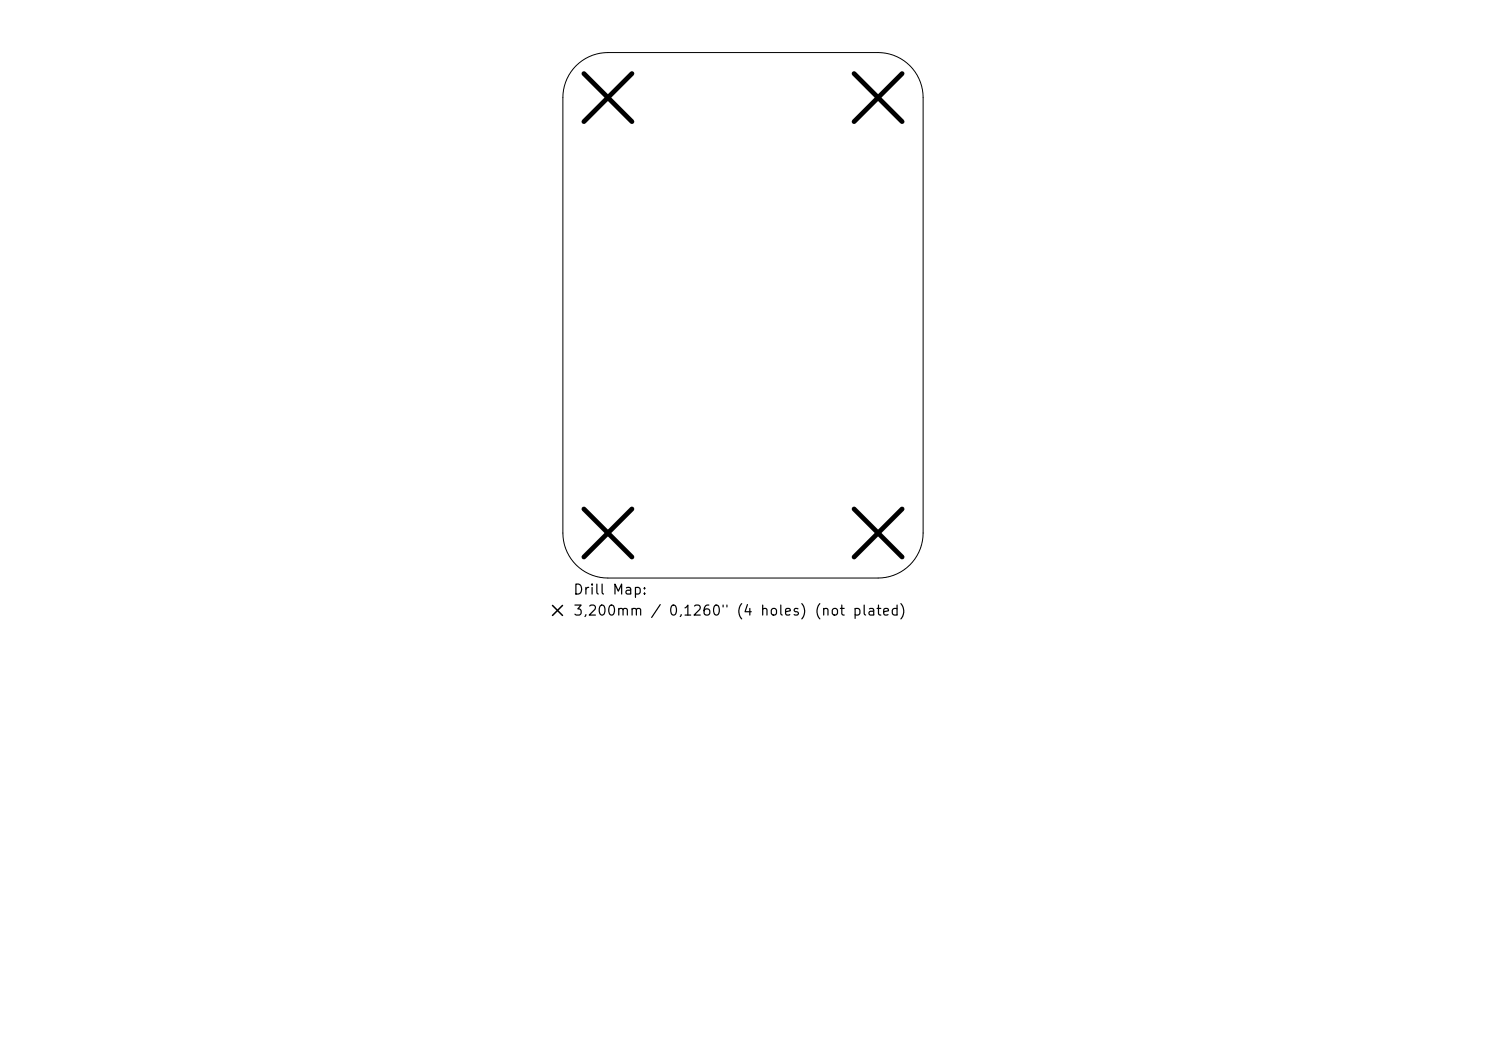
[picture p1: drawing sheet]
<svg xmlns="http://www.w3.org/2000/svg" width="297mm" height="210mm" viewBox="0 0 297 210" stroke-linecap="round" stroke-linejoin="round" font-family="sans-serif">
<defs><g id="words">
<g font-size="2">
<text x="114.4" y="119.3">Drill Map:</text>
<text x="114.4" y="123.5">3,200mm / 0,1260&quot; (4 holes) (not plated)</text>
</g>
</g></defs>
<path d="M115.1 13.1a9 9 0 0 1 6.4-2.6h54a9 9 0 0 1 9 9v87a9 9 0 0 1-9 9h-54a9 9 0 0 1-9-9v-87a9 9 0 0 1 2.6-6.4z" fill="none" stroke="#000" stroke-width=".2"/>
<path d="M116.7 14.7l9.6 9.6M126.3 14.7l-9.6 9.6M170.7 14.7l9.6 9.6M180.3 14.7l-9.6 9.6M116.7 101.7l9.6 9.6M126.3 101.7l-9.6 9.6M170.7 101.7l9.6 9.6M180.3 101.7l-9.6 9.6" fill="none" stroke="#000" stroke-width=".96"/>
<path d="M110.4 121l2 2M112.4 121l-2 2" fill="none" stroke="#000" stroke-width=".3"/>
<use href="#words"/>
</svg>
